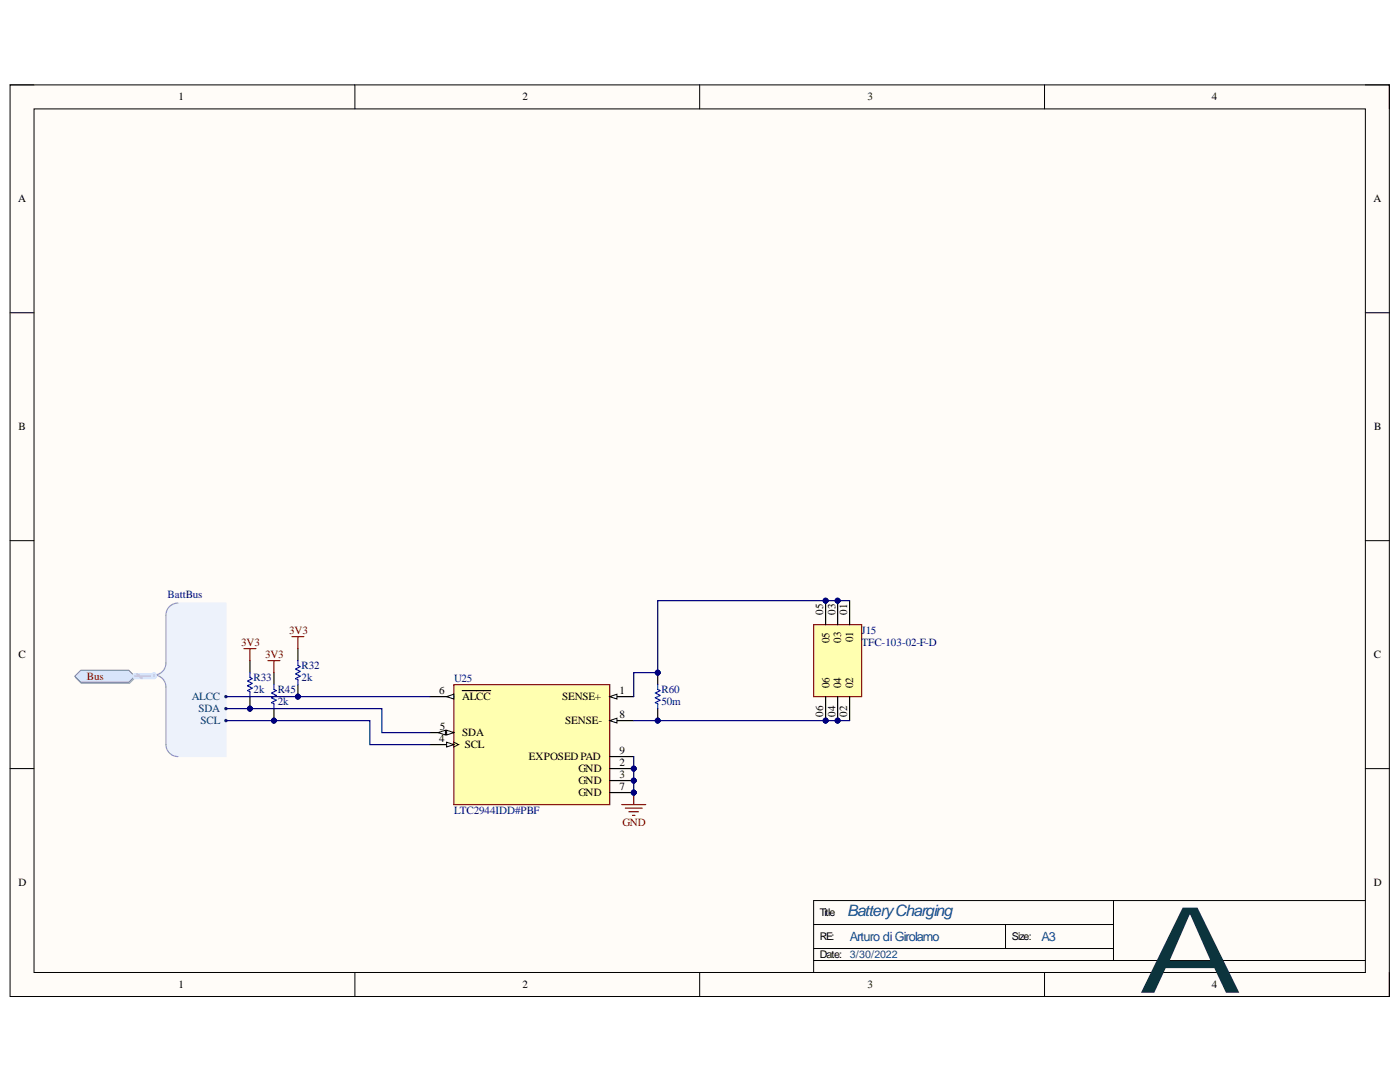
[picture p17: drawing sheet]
<svg xmlns="http://www.w3.org/2000/svg" width="279mm" height="216mm" viewBox="0 0 279 216" stroke-linecap="round" stroke-linejoin="round" font-family="sans-serif">
<defs><g id="words">
<text font-size="23.9" fill="#0c343d" x="227.1" y="198.1">A</text>
<text font-size="3.1" fill="#0b5394" x="169.1" y="182.8">BatteryCharging</text>
<g font-size="2.5" fill="#0b5394">
<text x="169.6" y="187.8">Arturo di Girolamo</text>
<text x="207.8" y="187.8">A3</text>
</g>
<g font-size="2.2">
<text x="35.6" y="20">1</text>
<text x="104.3" y="20">2</text>
<text x="173.1" y="20">3</text>
<text x="241.9" y="20">4</text>
<text x="3.6" y="40.4">A</text>
<text x="274.1" y="40.4">A</text>
<text x="3.7" y="85.9">B</text>
<text x="274.3" y="85.9">B</text>
<text x="164.3" y="122.7" transform="rotate(-90 164.3 122.7)">05</text>
<text x="166.7" y="122.7" transform="rotate(-90 166.7 122.7)">03</text>
<text x="169.1" y="122.7" transform="rotate(-90 169.1 122.7)">01</text>
<text x="3.7" y="131.3">C</text>
<text x="165.5" y="128.4" transform="rotate(-90 165.5 128.4)">05</text>
<text x="167.9" y="128.3" transform="rotate(-90 167.9 128.3)">03</text>
<text x="170.3" y="128.2" transform="rotate(-90 170.3 128.2)">01</text>
<text x="274.2" y="131.3">C</text>
<text x="165.5" y="137.3" transform="rotate(-90 165.5 137.3)">06</text>
<text x="167.9" y="137.3" transform="rotate(-90 167.9 137.3)">04</text>
<text x="170.3" y="137.3" transform="rotate(-90 170.3 137.3)">02</text>
<text x="87.7" y="138.5">6</text>
<text x="92.2" y="139.7">ALCC</text>
<text x="112.2" y="139.7">SENSE+</text>
<text x="123.6" y="138.5">1</text>
<text x="123.6" y="143.3">8</text>
<text x="164.3" y="143" transform="rotate(-90 164.3 143)">06</text>
<text x="166.7" y="143" transform="rotate(-90 166.7 143)">04</text>
<text x="169.1" y="143" transform="rotate(-90 169.1 143)">02</text>
<text x="87.7" y="148.1">4</text>
<text x="87.8" y="145.7">5</text>
<text x="92.2" y="146.9">SDA</text>
<text x="92.8" y="149.3">SCL</text>
<text x="112.8" y="144.5">SENSE-</text>
<text x="105.5" y="151.6">EXPOSED PAD</text>
<text x="115.4" y="154.1">GND</text>
<text x="123.6" y="152.8">2</text>
<text x="123.6" y="155.3">3</text>
<text x="123.6" y="150.4">9</text>
<text x="115.4" y="156.5">GND</text>
<text x="115.4" y="158.8">GND</text>
<text x="123.6" y="157.6">7</text>
<text x="3.7" y="176.8">D</text>
<text x="274.2" y="176.8">D</text>
<text x="35.6" y="197.2">1</text>
<text x="104.3" y="197.2">2</text>
<text x="173.1" y="197.2">3</text>
<text x="241.9" y="197.2">4</text>
</g>
<g font-size="2.2" fill="#000080">
<text x="33.4" y="119.4">BattBus</text>
<text x="172" y="126.5">J15</text>
<text x="172" y="129">TFC-103-02-F-D</text>
<text x="50.6" y="135.9">R33</text>
<text x="60.2" y="133.4">R32</text>
<text x="60.2" y="135.9">2k</text>
<text x="90.6" y="136.1">U25</text>
<text x="50.6" y="138.3">2k</text>
<text x="55.4" y="138.3">R45</text>
<text x="55.4" y="140.6">2k</text>
<text x="132" y="138.3">R60</text>
<text x="132" y="140.6">50m</text>
<text x="90.6" y="162.5">LTC2944IDD#PBF</text>
</g>
<g font-size="2.2" fill="#800000">
<text x="48.2" y="129">3V3</text>
<text x="52.9" y="131.3">3V3</text>
<text x="57.7" y="126.5">3V3</text>
<text x="17.3" y="135.6">Bus</text>
<text x="124.2" y="164.8">GND</text>
</g>
<g font-size="2.2" fill="#003a70">
<text x="38.3" y="139.7">ALCC</text>
<text x="39.6" y="142.1">SDA</text>
<text x="40" y="144.5">SCL</text>
</g>
<g font-size="2.1">
<text x="163.6" y="182.8">Title</text>
<text x="163.6" y="191.2">Date:</text>
<text x="163.6" y="187.6">RE:</text>
<text x="201.9" y="187.6">Size:</text>
</g>
<text font-size="2.1" fill="#0b5394" x="169.6" y="191.2">3/30/2022</text>
</g></defs>
<path d="M2 16.9h275.3v181.9h-275.3z" fill-rule="evenodd" fill="#fffcf8"/>
<path d="M2 16.9h275.3v181.9h-275.3z" fill="none" stroke="#000" stroke-width=".2"/>
<path d="M6.8 21.7h265.7v172.3h-265.7z" fill-rule="evenodd" fill="#fffcf8"/>
<g fill="none" stroke="#000" stroke-width=".2">
<path d="M2 16.9h4.8M70.8 16.9v4.8M139.6 16.9v4.8M208.5 16.9v4.8M272.5 16.9h4.8v4.8M6.8 21.7h265.7v172.3h-265.7zM2 62.4h4.8M272.5 62.4h4.8M2 107.9h4.8M272.5 107.9h4.8M2 153.4h4.8M272.5 153.4h4.8"/>
<path d="M222.2 179.7v12M272.5 179.7h-110.1v14.3M70.8 194v4.8M139.6 194v4.8M162.4 184.5h59.8M162.4 191.7h110.1M162.4 189.3h59.8M200.7 184.5v4.8M208.5 194v4.8M277.3 194v4.8"/>
</g>
<circle cx="126.5" cy="153.4" r=".48" fill="#000080"/>
<circle cx="126.5" cy="153.4" r=".48" fill="none" stroke="#000080" stroke-width=".2"/>
<circle cx="126.5" cy="155.8" r=".48" fill="#000080"/>
<circle cx="126.5" cy="155.8" r=".48" fill="none" stroke="#000080" stroke-width=".2"/>
<circle cx="126.5" cy="158.1" r=".48" fill="#000080"/>
<circle cx="126.5" cy="158.1" r=".48" fill="none" stroke="#000080" stroke-width=".2"/>
<path d="M90.6 136.6h31.1v23.9h-31.1z" fill-rule="evenodd" fill="#ffffb0"/>
<path d="M90.6 136.6h31.1v23.9h-31.1z" fill="none" stroke="#800000" stroke-width=".24"/>
<path d="M121.7 139h4.8" fill="none" stroke="#000" stroke-width=".24"/>
<path d="M121.7 139l1.4-.5v1z" fill="#f8fcff"/>
<path d="M121.7 139l1.4-.5v1z" fill="none" stroke="#000" stroke-width=".2"/>
<path d="M121.7 143.8h4.8" fill="none" stroke="#000" stroke-width=".24"/>
<path d="M121.7 143.8l1.4-.5v1z" fill="#f8fcff"/>
<path d="M121.7 143.8l1.4-.5v1z" fill="none" stroke="#000" stroke-width=".2"/>
<path d="M85.8 139h4.8" fill="none" stroke="#000" stroke-width=".24"/>
<path d="M89.1 139l1.5-.5v1z" fill="#f8fcff"/>
<path d="M89.1 139l1.5-.5v1z" fill="none" stroke="#000" stroke-width=".2"/>
<path d="M92.2 137.8h5.7M85.8 148.6h4.8" fill="none" stroke="#000" stroke-width=".24"/>
<path d="M89.1 148.1l1.5 .5-1.5 .5z" fill="#f8fcff"/>
<path d="M89.1 148.1l1.5 .5-1.5 .5zM90.6 148.1l.9 .5-.9 .5" fill="none" stroke="#000" stroke-width=".2"/>
<path d="M85.8 146.2h4.8" fill="none" stroke="#000" stroke-width=".24"/>
<path d="M89.1 145.7l1.5 .5-1.5 .5z" fill="#f8fcff"/>
<path d="M89.1 145.7l1.5 .5-1.5 .5z" fill="none" stroke="#000" stroke-width=".2"/>
<path d="M87.5 146.2l1.4-.5v1z" fill="#f8fcff"/>
<path d="M87.5 146.2l1.4-.5v1z" fill="none" stroke="#000" stroke-width=".2"/>
<path d="M121.7 153.4h4.8" fill="none" stroke="#000" stroke-width=".24"/>
<circle cx="126.5" cy="153.4" r=".48" fill="#000080"/>
<circle cx="126.5" cy="153.4" r=".48" fill="none" stroke="#000080" stroke-width=".2"/>
<path d="M121.7 155.8h4.8" fill="none" stroke="#000" stroke-width=".24"/>
<circle cx="126.5" cy="155.8" r=".48" fill="#000080"/>
<circle cx="126.5" cy="155.8" r=".48" fill="none" stroke="#000080" stroke-width=".2"/>
<path d="M121.7 158.1h4.8" fill="none" stroke="#000" stroke-width=".24"/>
<circle cx="126.5" cy="158.1" r=".48" fill="#000080"/>
<circle cx="126.5" cy="158.1" r=".48" fill="none" stroke="#000080" stroke-width=".2"/>
<path d="M121.7 151h4.8" fill="none" stroke="#000" stroke-width=".24"/>
<path d="M126.5 158.1v2.4M124.1 160.5h4.8M124.8 161.3h3.3M125.5 162h1.9M126.2 162.7h.5" fill="none" stroke="#800000" stroke-width=".24"/>
<circle cx="126.5" cy="158.1" r=".48" fill="#000080"/>
<circle cx="126.5" cy="158.1" r=".48" fill="none" stroke="#000080" stroke-width=".2"/>
<circle cx="131.3" cy="134.2" r=".48" fill="#000080"/>
<circle cx="131.3" cy="134.2" r=".48" fill="none" stroke="#000080" stroke-width=".2"/>
<circle cx="131.3" cy="143.8" r=".48" fill="#000080"/>
<circle cx="131.3" cy="143.8" r=".48" fill="none" stroke="#000080" stroke-width=".2"/>
<path d="M131.3 134.2v2.4" fill="none" stroke="#000" stroke-width=".24"/>
<circle cx="131.3" cy="134.2" r=".48" fill="#000080"/>
<circle cx="131.3" cy="134.2" r=".48" fill="none" stroke="#000080" stroke-width=".2"/>
<path d="M131.3 141.4v2.4" fill="none" stroke="#000" stroke-width=".24"/>
<circle cx="131.3" cy="143.8" r=".48" fill="#000080"/>
<circle cx="131.3" cy="143.8" r=".48" fill="none" stroke="#000080" stroke-width=".2"/>
<path d="M131.3 136.6v1l.4 .2-.9 .5 .9 .5-.9 .4 .9 .5-.9 .5 .5 .2v1" fill="none" stroke="#00f" stroke-width=".24"/>
<path d="M34.3 120.6l1.2-.3h9.6v30.7h-9.6l-1.2-.3-.9-.9-.3-1.2v-12.1l-.6-1-1.2-.8 1.2-.8 .6-1v-10.2l.3-1.2z" fill-rule="evenodd" fill="#edf2fb"/>
<path d="M34.3 120.6l1.2-.3h9.6v30.7h-9.6l-1.2-.3-.9-.9-.3-1.2v-12.1l-.6-1-1.2-.8 1.2-.8 .6-1v-10.2l.3-1.2z" fill="none" stroke="#edf2fb" stroke-width=".2"/>
<path d="M35.5 120.3a2.39 2.39 0 0 0-2.4 2.4v9.6a2.4 2.4 0 0 1-2.4 2.4 2.4 2.4 0 0 1 2.4 2.4v11.5a2.39 2.39 0 0 0 2.4 2.4" fill="none" stroke="#8f9ec9" stroke-width=".24"/>
<circle cx="45.1" cy="139" r=".24" fill="#003a70"/>
<circle cx="45.1" cy="139" r=".24" fill="none" stroke="#003a70" stroke-width=".2"/>
<circle cx="45.1" cy="141.4" r=".24" fill="#003a70"/>
<circle cx="45.1" cy="141.4" r=".24" fill="none" stroke="#003a70" stroke-width=".2"/>
<circle cx="45.1" cy="143.8" r=".24" fill="#003a70"/>
<circle cx="45.1" cy="143.8" r=".24" fill="none" stroke="#003a70" stroke-width=".2"/>
<path d="M15 135.2l1.2-1.2h9.6l1.2 1.2-1.2 1.2h-9.6z" fill-rule="evenodd" fill="#bac0ca"/>
<path d="M15 135.2l1.2-1.2h9.6l1.2 1.2-1.2 1.2h-9.6z" fill="none" stroke="#a6acb6" stroke-width=".2"/>
<path d="M14.9 134.9l1.2-1.2h9.6l1.2 1.2-1.2 1.2h-9.6z" fill-rule="evenodd" fill="#d5e4ff"/>
<path d="M14.9 134.9l1.2-1.2h9.6l1.2 1.2-1.2 1.2h-9.6z" fill="none" stroke="#71809b" stroke-width=".2"/>
<circle cx="49.9" cy="141.4" r=".48" fill="#000080"/>
<circle cx="49.9" cy="141.4" r=".48" fill="none" stroke="#000080" stroke-width=".2"/>
<path d="M49.9 131.8v2.4M49.9 139v2.4" fill="none" stroke="#000" stroke-width=".24"/>
<circle cx="49.9" cy="141.4" r=".48" fill="#000080"/>
<circle cx="49.9" cy="141.4" r=".48" fill="none" stroke="#000080" stroke-width=".2"/>
<path d="M49.9 134.2v1l.5 .2-1 .5 1 .5-1 .4 1 .5-1 .5 .5 .2v1" fill="none" stroke="#00f" stroke-width=".24"/>
<circle cx="54.7" cy="143.8" r=".48" fill="#000080"/>
<circle cx="54.7" cy="143.8" r=".48" fill="none" stroke="#000080" stroke-width=".2"/>
<path d="M54.7 134.2v2.4M54.7 141.4v2.4" fill="none" stroke="#000" stroke-width=".24"/>
<circle cx="54.7" cy="143.8" r=".48" fill="#000080"/>
<circle cx="54.7" cy="143.8" r=".48" fill="none" stroke="#000080" stroke-width=".2"/>
<path d="M54.7 136.6v1l.4 .2-.9 .5 .9 .5-.9 .4 .9 .5-.9 .5 .5 .2v1" fill="none" stroke="#00f" stroke-width=".24"/>
<circle cx="59.5" cy="139" r=".48" fill="#000080"/>
<circle cx="59.5" cy="139" r=".48" fill="none" stroke="#000080" stroke-width=".2"/>
<path d="M59.5 129.4v2.4M59.5 136.6v2.4" fill="none" stroke="#000" stroke-width=".24"/>
<circle cx="59.5" cy="139" r=".48" fill="#000080"/>
<circle cx="59.5" cy="139" r=".48" fill="none" stroke="#000080" stroke-width=".2"/>
<path d="M59.5 131.8v1l.4 .2-.9 .5 .9 .5-.9 .5 .9 .4-.9 .5 .5 .3v.9" fill="none" stroke="#00f" stroke-width=".24"/>
<path d="M48.7 129.4h2.4M49.9 129.4v2.4M53.5 131.8h2.4M54.7 131.8v2.4M58.3 127h2.3M59.5 127v2.4" fill="none" stroke="#800000" stroke-width=".24"/>
<circle cx="167.2" cy="119.9" r=".48" fill="#000080"/>
<circle cx="167.2" cy="119.9" r=".48" fill="none" stroke="#000080" stroke-width=".2"/>
<circle cx="164.8" cy="119.9" r=".48" fill="#000080"/>
<circle cx="164.8" cy="119.9" r=".48" fill="none" stroke="#000080" stroke-width=".2"/>
<circle cx="167.2" cy="143.8" r=".48" fill="#000080"/>
<circle cx="167.2" cy="143.8" r=".48" fill="none" stroke="#000080" stroke-width=".2"/>
<circle cx="164.8" cy="143.8" r=".48" fill="#000080"/>
<circle cx="164.8" cy="143.8" r=".48" fill="none" stroke="#000080" stroke-width=".2"/>
<path d="M162.4 124.6h9.6v14.4h-9.6z" fill-rule="evenodd" fill="#ffffb0"/>
<path d="M162.4 124.6h9.6v14.4h-9.6z" fill="none" stroke="#800000" stroke-width=".24"/>
<path d="M167.2 119.9v4.7M169.6 119.9v4.7" fill="none" stroke="#000" stroke-width=".24"/>
<circle cx="167.2" cy="119.9" r=".48" fill="#000080"/>
<circle cx="167.2" cy="119.9" r=".48" fill="none" stroke="#000080" stroke-width=".2"/>
<path d="M164.8 119.9v4.7" fill="none" stroke="#000" stroke-width=".24"/>
<circle cx="164.8" cy="119.9" r=".48" fill="#000080"/>
<circle cx="164.8" cy="119.9" r=".48" fill="none" stroke="#000080" stroke-width=".2"/>
<path d="M167.2 139v4.8M169.6 139v4.8" fill="none" stroke="#000" stroke-width=".24"/>
<circle cx="167.2" cy="143.8" r=".48" fill="#000080"/>
<circle cx="167.2" cy="143.8" r=".48" fill="none" stroke="#000080" stroke-width=".2"/>
<path d="M164.8 139v4.8" fill="none" stroke="#000" stroke-width=".24"/>
<circle cx="164.8" cy="143.8" r=".48" fill="#000080"/>
<circle cx="164.8" cy="143.8" r=".48" fill="none" stroke="#000080" stroke-width=".2"/>
<path d="M126.5 151v7.1" fill="none" stroke="#000080" stroke-width=".24"/>
<circle cx="126.5" cy="153.4" r=".48" fill="#000080"/>
<circle cx="126.5" cy="153.4" r=".48" fill="none" stroke="#000080" stroke-width=".2"/>
<circle cx="126.5" cy="155.8" r=".48" fill="#000080"/>
<circle cx="126.5" cy="155.8" r=".48" fill="none" stroke="#000080" stroke-width=".2"/>
<circle cx="126.5" cy="158.1" r=".48" fill="#000080"/>
<circle cx="126.5" cy="158.1" r=".48" fill="none" stroke="#000080" stroke-width=".2"/>
<path d="M30.7 134.7v.2h-3.8" fill="none" stroke="#cbdaff" stroke-width="1.2"/>
<path d="M27.4 134.5l.9 .8" fill="none" stroke="#adbce7" stroke-width=".36"/>
<path d="M30.7 134.7v.2h-3.8" fill="none" stroke="#adbce7" stroke-width=".24"/>
<path d="M45.1 143.8h28.7v4.8h12" fill="none" stroke="#000080" stroke-width=".24"/>
<circle cx="54.7" cy="143.8" r=".48" fill="#000080"/>
<circle cx="54.7" cy="143.8" r=".48" fill="none" stroke="#000080" stroke-width=".2"/>
<path d="M45.1 141.4h31.1v4.8h9.6" fill="none" stroke="#000080" stroke-width=".24"/>
<circle cx="49.9" cy="141.4" r=".48" fill="#000080"/>
<circle cx="49.9" cy="141.4" r=".48" fill="none" stroke="#000080" stroke-width=".2"/>
<path d="M45.1 139h40.7" fill="none" stroke="#000080" stroke-width=".24"/>
<circle cx="59.5" cy="139" r=".48" fill="#000080"/>
<circle cx="59.5" cy="139" r=".48" fill="none" stroke="#000080" stroke-width=".2"/>
<path d="M126.5 143.8h43.1" fill="none" stroke="#000080" stroke-width=".24"/>
<circle cx="167.2" cy="143.8" r=".48" fill="#000080"/>
<circle cx="167.2" cy="143.8" r=".48" fill="none" stroke="#000080" stroke-width=".2"/>
<circle cx="164.8" cy="143.8" r=".48" fill="#000080"/>
<circle cx="164.8" cy="143.8" r=".48" fill="none" stroke="#000080" stroke-width=".2"/>
<circle cx="131.3" cy="143.8" r=".48" fill="#000080"/>
<circle cx="131.3" cy="143.8" r=".48" fill="none" stroke="#000080" stroke-width=".2"/>
<path d="M169.6 119.9h-38.3v14.3h-4.8v4.8" fill="none" stroke="#000080" stroke-width=".24"/>
<circle cx="131.3" cy="134.2" r=".48" fill="#000080"/>
<circle cx="131.3" cy="134.2" r=".48" fill="none" stroke="#000080" stroke-width=".2"/>
<circle cx="164.8" cy="119.9" r=".48" fill="#000080"/>
<circle cx="164.8" cy="119.9" r=".48" fill="none" stroke="#000080" stroke-width=".2"/>
<circle cx="167.2" cy="119.9" r=".48" fill="#000080"/>
<circle cx="167.2" cy="119.9" r=".48" fill="none" stroke="#000080" stroke-width=".2"/>
<use href="#words"/>
</svg>
